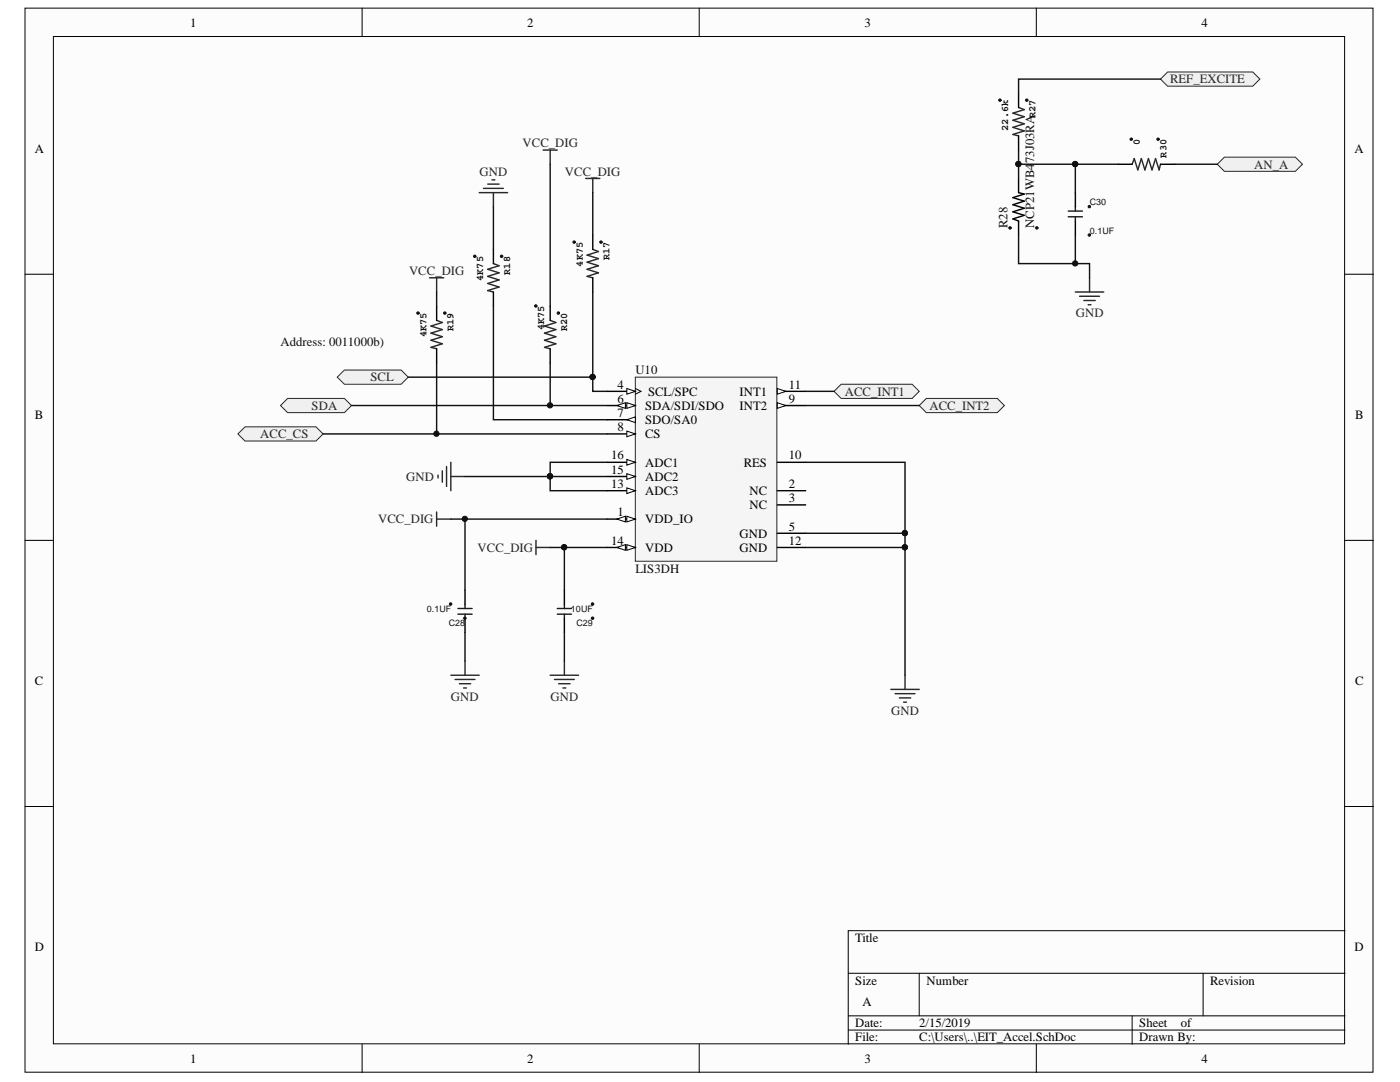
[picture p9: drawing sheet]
<svg xmlns="http://www.w3.org/2000/svg" width="279mm" height="216mm" viewBox="0 0 279 216" stroke-linecap="round" stroke-linejoin="round" font-family="sans-serif">
<defs><g id="words">
<g font-size="2.5">
<text x="38" y="5.3">1</text>
<text x="105.2" y="5.3">2</text>
<text x="172.6" y="5.3">3</text>
<text x="239.8" y="5.3">4</text>
<text x="6.9" y="30.4">A</text>
<text x="270.3" y="30.4">A</text>
<text x="123.2" y="77.5">4</text>
<text x="157.4" y="77.5">11</text>
<text x="6.9" y="83.5">B</text>
<text x="123.2" y="80.3">6</text>
<text x="123.2" y="83.2">7</text>
<text x="128.7" y="81.8">SDA/SDI/SDO</text>
<text x="129.3" y="79">SCL/SPC</text>
<text x="147.6" y="79">INT1</text>
<text x="147.6" y="81.8">INT2</text>
<text x="157.4" y="80.3">9</text>
<text x="270.4" y="83.5">B</text>
<text x="123.2" y="86">8</text>
<text x="128.7" y="84.6">SDO/SA0</text>
<text x="128.7" y="87.4">CS</text>
<text x="122" y="94.5">15</text>
<text x="122" y="91.7">16</text>
<text x="128.7" y="96">ADC2</text>
<text x="128.7" y="93.1">ADC1</text>
<text x="148.4" y="93.1">RES</text>
<text x="157.4" y="91.7">10</text>
<text x="122" y="97.3">13</text>
<text x="128.7" y="98.8">ADC3</text>
<text x="149.5" y="98.8">NC</text>
<text x="149.5" y="101.6">NC</text>
<text x="157.4" y="97.3">2</text>
<text x="157.4" y="100.2">3</text>
<text x="123.2" y="103">1</text>
<text x="128.7" y="104.4">VDD_IO</text>
<text x="147.6" y="107.3">GND</text>
<text x="157.4" y="105.9">5</text>
<text x="122" y="108.7">14</text>
<text x="128.7" y="110.1">VDD</text>
<text x="147.6" y="110.1">GND</text>
<text x="157.4" y="108.7">12</text>
<text x="6.9" y="136.7">C</text>
<text x="270.4" y="136.7">C</text>
<text x="6.9" y="189.8">D</text>
<text x="170.7" y="188">Title</text>
<text x="270.3" y="189.8">D</text>
<text x="170.7" y="196.5">Size</text>
<text x="184.9" y="196.5">Number</text>
<text x="241.5" y="196.5">Revision</text>
<text x="172.1" y="200.8">A</text>
<text x="170.7" y="205">Date:</text>
<text x="170.7" y="207.8">File:</text>
<text x="183.5" y="205">2/15/2019</text>
<text x="183.5" y="207.8">C:\Users\..\EIT_Accel.SchDoc</text>
<text x="227.4" y="205">Sheet</text>
<text x="227.4" y="207.8">Drawn By:</text>
<text x="235.7" y="205">of</text>
<text x="38" y="212.1">1</text>
<text x="105.2" y="212.1">2</text>
<text x="172.6" y="212.1">3</text>
<text x="239.8" y="212.1">4</text>
</g>
<g font-size="2.5" fill="#262626">
<text x="233.5" y="16.7">REF_EXCITE</text>
<text x="104.3" y="29.4">VCC_DIG</text>
<text x="95.7" y="35.1">GND</text>
<text x="112.8" y="35.1">VCC_DIG</text>
<text x="250.3" y="33.7">AN_A</text>
<text x="81.6" y="54.9">VCC_DIG</text>
<text x="214.7" y="63.3">GND</text>
<text x="73.9" y="76.1">SCL</text>
<text x="62.2" y="81.8">SDA</text>
<text x="168.6" y="79">ACC_INT1</text>
<text x="185.5" y="81.8">ACC_INT2</text>
<text x="51.9" y="87.4">ACC_CS</text>
<text x="81" y="96">GND</text>
<text x="75.5" y="104.4">VCC_DIG</text>
<text x="95.3" y="110.1">VCC_DIG</text>
<text x="90" y="139.9">GND</text>
<text x="109.9" y="139.9">GND</text>
<text x="177.9" y="142.7">GND</text>
</g>
<g font-size="2.5" fill="#0e0e0e">
<text x="206.4" y="32.6" transform="rotate(-90 206.4 32.6)">73J03RA</text>
<text x="201.1" y="45.5" transform="rotate(-90 201.1 45.5)">R28</text>
<text x="206.4" y="45.5" transform="rotate(-90 206.4 45.5)">NCP21WB4</text>
<text x="56" y="69">Address: 0011000b)</text>
<text x="126.8" y="74.7">U10</text>
<text x="126.8" y="114.3">LIS3DH</text>
</g>
<g font-size="2" fill="#0e0e0e">
<text x="206.6" y="23.6" transform="rotate(-90 206.6 23.6)">R27</text>
<text x="201.2" y="26" transform="rotate(-90 201.2 26)">22.6k</text>
<text x="227.5" y="29" transform="rotate(-90 227.5 29)">0</text>
<text x="232.8" y="31.5" transform="rotate(-90 232.8 31.5)">R30</text>
<text x="116.3" y="53.2" transform="rotate(-90 116.3 53.2)">4K75</text>
<text x="121.6" y="51.9" transform="rotate(-90 121.6 51.9)">R17</text>
<text x="96.4" y="56" transform="rotate(-90 96.4 56)">4K75</text>
<text x="101.8" y="54.8" transform="rotate(-90 101.8 54.8)">R18</text>
<text x="108.6" y="65.9" transform="rotate(-90 108.6 65.9)">4K75</text>
<text x="85.1" y="67.3" transform="rotate(-90 85.1 67.3)">4K75</text>
<text x="90.5" y="66.1" transform="rotate(-90 90.5 66.1)">R19</text>
<text x="113.2" y="66.1" transform="rotate(-90 113.2 66.1)">R20</text>
</g>
<g font-size="1.8" fill="#0e0e0e">
<text x="217.5" y="40.9">C30</text>
<text x="217.5" y="46.6">0.1UF</text>
<text x="85.2" y="122.2">0.1UF</text>
<text x="89.6" y="125">C28</text>
<text x="113.9" y="122.2">10UF</text>
<text x="115" y="125">C29</text>
</g>
</g></defs>
<g fill="#fcfcfc" stroke="#000" stroke-width=".2">
<path d="M5 1.6h269v212.3h-269z"/>
<path d="M10.7 7.3h257.6v201h-257.6z"/>
</g>
<g fill="none" stroke="#000" stroke-width=".2">
<path d="M72.3 1.6v5.7M139.5 1.6v5.7M206.8 1.6v5.7M5 54.7h5.7M268.4 54.7h5.7M5 107.8h5.7M268.4 107.8h5.7M5 160.9h5.7M268.4 160.9h5.7M169.3 194.2h99.1M183.5 194.2v8.5M240.1 194.2v8.5"/>
<path d="M268.4 185.7h-99.1v22.7M72.3 208.4v5.6M139.5 208.4v5.6M169.3 202.7h99.1M169.3 205.5h99.1M206.8 208.4v5.6M225.9 202.7v5.7"/>
</g>
<path d="M126.8 75.3h28.2v36.7h-28.2z" fill="#f5f5f5" stroke="#262626" stroke-width=".2"/>
<path d="M121.1 95.1h5.7" fill="none" stroke="#000" stroke-width=".28"/>
<path d="M125.1 94.5l1.7 .6-1.7 .5z" fill="#fcfcfc" stroke="#000" stroke-width=".2"/>
<path d="M121.1 80.9h5.7M155.1 109.2h5.7" fill="none" stroke="#000" stroke-width=".28"/>
<g fill="#fcfcfc" stroke="#000" stroke-width=".2">
<path d="M125.1 80.4l1.7 .5-1.7 .6z"/>
<path d="M123.1 80.9l1.7-.5v1.1z"/>
</g>
<path d="M121.1 83.8h5.7" fill="none" stroke="#000" stroke-width=".28"/>
<path d="M125.1 83.8l1.7-.6v1.1z" fill="#fcfcfc" stroke="#000" stroke-width=".2"/>
<path d="M121.1 103.6h5.7" fill="none" stroke="#000" stroke-width=".28"/>
<g fill="#fcfcfc" stroke="#000" stroke-width=".2">
<path d="M125.1 103l1.7 .6-1.7 .5z"/>
<path d="M123.1 103.6l1.7-.6v1.1z"/>
</g>
<path d="M121.1 92.2h5.7" fill="none" stroke="#000" stroke-width=".28"/>
<path d="M125.1 91.7l1.7 .5-1.7 .6z" fill="#fcfcfc" stroke="#000" stroke-width=".2"/>
<path d="M155.1 78.1h5.7M155.1 92.2h5.7M155.1 106.4h5.7" fill="none" stroke="#000" stroke-width=".28"/>
<path d="M155.1 77.5l1.7 .6-1.7 .6z" fill="#fcfcfc" stroke="#000" stroke-width=".2"/>
<path d="M121.1 109.2h5.7" fill="none" stroke="#000" stroke-width=".28"/>
<g fill="#fcfcfc" stroke="#000" stroke-width=".2">
<path d="M125.1 108.7l1.7 .5-1.7 .6z"/>
<path d="M123.1 109.2l1.7-.5v1.1z"/>
</g>
<path d="M121.1 78.1h5.7" fill="none" stroke="#000" stroke-width=".28"/>
<path d="M126.8 77.5l1.1 .6-1.1 .6" fill="none" stroke="#000" stroke-width=".2"/>
<path d="M125.1 77.5l1.7 .6-1.7 .6z" fill="#fcfcfc" stroke="#000" stroke-width=".2"/>
<path d="M155.1 80.9h5.7" fill="none" stroke="#000" stroke-width=".28"/>
<path d="M155.1 80.4l1.7 .5-1.7 .6z" fill="#fcfcfc" stroke="#000" stroke-width=".2"/>
<path d="M121.1 86.6h5.7" fill="none" stroke="#000" stroke-width=".28"/>
<path d="M125.1 86l1.7 .6-1.7 .6z" fill="#fcfcfc" stroke="#000" stroke-width=".2"/>
<path d="M121.1 97.9h5.7" fill="none" stroke="#000" stroke-width=".28"/>
<path d="M125.1 97.3l1.7 .6-1.7 .6z" fill="#fcfcfc" stroke="#000" stroke-width=".2"/>
<path d="M155.1 97.9h5.7M155.1 100.7h5.7" fill="none" stroke="#000" stroke-width=".28"/>
<g fill="#f0f0f0" stroke="#262626" stroke-width=".2">
<path d="M56 80.9l1.4-1.4h11.3l1.4 1.4-1.4 1.4h-11.3z" fill-rule="evenodd"/>
<path d="M67.3 75.3l1.4-1.5h11.4l1.4 1.5-1.4 1.4h-11.4z" fill-rule="evenodd"/>
</g>
<path d="M116.9 35.6h2.8M118.3 35.6v2.8M107 107.8v2.9M107 109.2h2.8M177.8 137.6h5.7M178.6 138.4h4M179.5 139.3h2.3M180.6 134.7v2.9M180.3 140.1h.6" fill="none" stroke="#262626" stroke-width=".28"/>
<path d="M160.8 109.2h19.8v25.5M160.8 106.4h19.8v2.8" fill="none" stroke="#0e0e0e" stroke-width=".28"/>
<g fill="#0e0e0e" stroke="#0e0e0e" stroke-width=".2">
<circle cx="180.6" cy="109.2" r=".52"/>
<circle cx="180.6" cy="106.4" r=".52"/>
<circle cx="118.3" cy="123.4" r=".24"/>
<circle cx="118.3" cy="120.5" r=".24"/>
<circle cx="92.8" cy="123.4" r=".24"/>
<circle cx="89.9" cy="120.5" r=".24"/>
</g>
<path d="M91.4 121.4h2.8M91.4 122.6h2.8M92.8 120.6v.8M92.8 122.6v.8M111.2 121.4h2.8M111.2 122.6h2.8M112.6 120.6v.8M112.6 122.6v.8" fill="none" stroke="#1c1c1c" stroke-width=".28"/>
<path d="M92.8 117.7v2.9M112.6 117.7v2.9M92.8 123.4v2.8M112.6 123.4v2.8" fill="none" stroke="#000" stroke-width=".28"/>
<path d="M47.5 86.6l1.4-1.4h14.2l1.4 1.4-1.4 1.4h-14.2z" fill-rule="evenodd" fill="#f0f0f0" stroke="#262626" stroke-width=".2"/>
<path d="M64.5 86.6h56.6M160.8 92.2h19.8v14.2" fill="none" stroke="#0e0e0e" stroke-width=".28"/>
<circle cx="180.6" cy="106.4" r=".52" fill="#0e0e0e" stroke="#0e0e0e" stroke-width=".2"/>
<g fill="#f0f0f0" stroke="#262626" stroke-width=".2">
<path d="M183.5 80.9l1.4-1.4h14.1l1.4 1.4-1.4 1.4h-14.1z" fill-rule="evenodd"/>
<path d="M166.5 78.1l1.4-1.4h14.1l1.5 1.4-1.5 1.4h-14.1z" fill-rule="evenodd"/>
</g>
<path d="M203.3 35.6v-2.8h11.3v5.6M203.3 29.9v2.9M203.3 46.9v5.7h14.1v2.8M214.6 46.9v5.7M160.8 78.1h5.7M121.1 92.2h-11.3v2.9h-17M121.1 95.1h-11.3v2.8h11.3M160.8 80.9h22.7" fill="none" stroke="#0e0e0e" stroke-width=".28"/>
<path d="M203.3 21.4l1.1 .5-2.3 .7 2.3 .7-2.3 .7 2.3 .7-2.3 .7 2.3 .7-2.3 .7 1.2 .3M214.6 58.3h5.7M215.5 59.1h3.9M216.3 60h2.3M217.4 55.4v2.9M217.2 60.8h.5M87.4 94.8v.6M88.3 93.9v2.3M89.1 93.1v4M90 92.2v5.7M90 95.1h2.8" fill="none" stroke="#262626" stroke-width=".28"/>
<g fill="#0e0e0e" stroke="#0e0e0e" stroke-width=".2">
<circle cx="109.8" cy="95" r=".52"/>
<circle cx="201.6" cy="45.5" r=".24"/>
<circle cx="206.9" cy="45.5" r=".24"/>
<circle cx="217.4" cy="41.2" r=".24"/>
<circle cx="217.4" cy="46.9" r=".24"/>
<circle cx="214.6" cy="52.6" r=".52"/>
<circle cx="204.9" cy="20" r=".24"/>
<circle cx="199.6" cy="20" r=".24"/>
<circle cx="214.6" cy="32.7" r=".52"/>
<circle cx="203.2" cy="32.7" r=".52"/>
</g>
<path d="M203.3 18.6v2.8M203.3 35.6v2.8l1.1 .3-2.3 .7 2.3 .7-2.3 .7 2.3 .8-2.3 .7 2.3 .7-2.3 .7 1.2 .4v2.8M203.3 27.1v2.8M214.6 38.4v2.9M214.6 44.1v2.8" fill="none" stroke="#000" stroke-width=".28"/>
<path d="M213.2 43.3h2.8M213.2 42.1h2.8M214.6 41.3v.8M214.6 43.3v.8" fill="none" stroke="#1c1c1c" stroke-width=".28"/>
<g fill="#f0f0f0" stroke="#262626" stroke-width=".2">
<path d="M231.6 15.8l1.4-1.4h17l1.4 1.4-1.4 1.4h-17z" fill-rule="evenodd"/>
<path d="M242.9 32.8l1.5-1.4h14.1l1.4 1.4-1.4 1.4h-14.1z" fill-rule="evenodd"/>
</g>
<g fill="none" stroke="#0e0e0e" stroke-width=".28">
<path d="M231.6 15.8h-28.3v2.8M109.8 32.8v28.3M118.3 38.4v8.5M214.6 32.8h8.5M234.4 32.8h8.5M87.1 58.3v2.8M98.5 41.3v8.5M118.3 58.3v17M81.5 75.3h36.8v2.8h2.8M87.1 72.4v14.2M98.5 61.1v22.7h22.6M109.8 72.4v8.5"/>
<path d="M70.1 80.9h51M90 103.6h31.1M92.8 103.6v14.1M109.8 109.2h2.8M121.1 109.2h-8.5v8.5M92.8 126.2v5.7M112.6 126.2v5.7"/>
</g>
<g fill="#0e0e0e" stroke="#0e0e0e" stroke-width=".2">
<circle cx="214.6" cy="32.7" r=".52"/>
<circle cx="231.1" cy="27.8" r=".24"/>
<circle cx="225.8" cy="27.8" r=".24"/>
<circle cx="100.1" cy="51.1" r=".24"/>
<circle cx="94.7" cy="51.1" r=".24"/>
<circle cx="111.4" cy="62.5" r=".24"/>
<circle cx="106.9" cy="61.1" r=".24"/>
<circle cx="119.9" cy="48.3" r=".24"/>
<circle cx="114.6" cy="48.3" r=".24"/>
<circle cx="88.8" cy="62.5" r=".24"/>
<circle cx="83.4" cy="62.5" r=".24"/>
<circle cx="109.8" cy="80.9" r=".52"/>
<circle cx="87.1" cy="86.5" r=".52"/>
<circle cx="112.6" cy="109.2" r=".52"/>
<circle cx="92.8" cy="103.5" r=".52"/>
<circle cx="118.3" cy="75.2" r=".52"/>
</g>
<g fill="none" stroke="#262626" stroke-width=".28">
<path d="M95.6 38.4h5.7M96.5 37.6h4M97.3 36.7h2.3M98.2 35.9h.6M98.5 38.4v2.9M108.4 29.9h2.8M109.8 29.9v2.9M225.9 32.8l.5-1.2 .7 2.3 .7-2.3 .7 2.3 .7-2.3 .7 2.3 .7-2.3 .7 2.3 .3-1.1M85.7 55.4h2.9M87.1 55.4v2.9M98.5 52.6l1.1 .4-2.3 .7 2.3 .7-2.3 .7 2.3 .8-2.3 .7 2.3 .7-2.3 .7 1.2 .3M118.3 49.8l1.1 .4-2.2 .7 2.2 .7-2.2 .7 2.2 .7-2.2 .7 2.2 .7-2.2 .7 1.1 .3"/>
<path d="M87.1 63.9l1.2 .5-2.3 .7 2.3 .7-2.3 .7 2.3 .7-2.3 .7 2.3 .7-2.3 .7 1.1 .3M109.8 63.9l1.1 .5-2.2 .7 2.2 .7-2.2 .7 2.2 .7-2.2 .7 2.2 .7-2.2 .7 1.1 .3M87.1 102.2v2.8M87.1 103.6h2.9M90 134.7h5.6M90.8 135.6h4M91.7 136.4h2.2M92.5 137.3h.6M92.8 131.9v2.8M109.8 134.7h5.7M110.7 135.6h3.9M111.5 136.4h2.3"/>
<path d="M112.3 137.3h.6M112.6 131.9v2.8"/>
</g>
<path d="M223.1 32.8h2.8M231.6 32.8h2.8M98.5 49.8v2.8M98.5 58.3v2.8M118.3 46.9v2.9M118.3 55.4v2.9M87.1 61.1v2.8M87.1 69.6v2.8M109.8 61.1v2.8M109.8 69.6v2.8" fill="none" stroke="#000" stroke-width=".28"/>
<use href="#words"/>
</svg>
